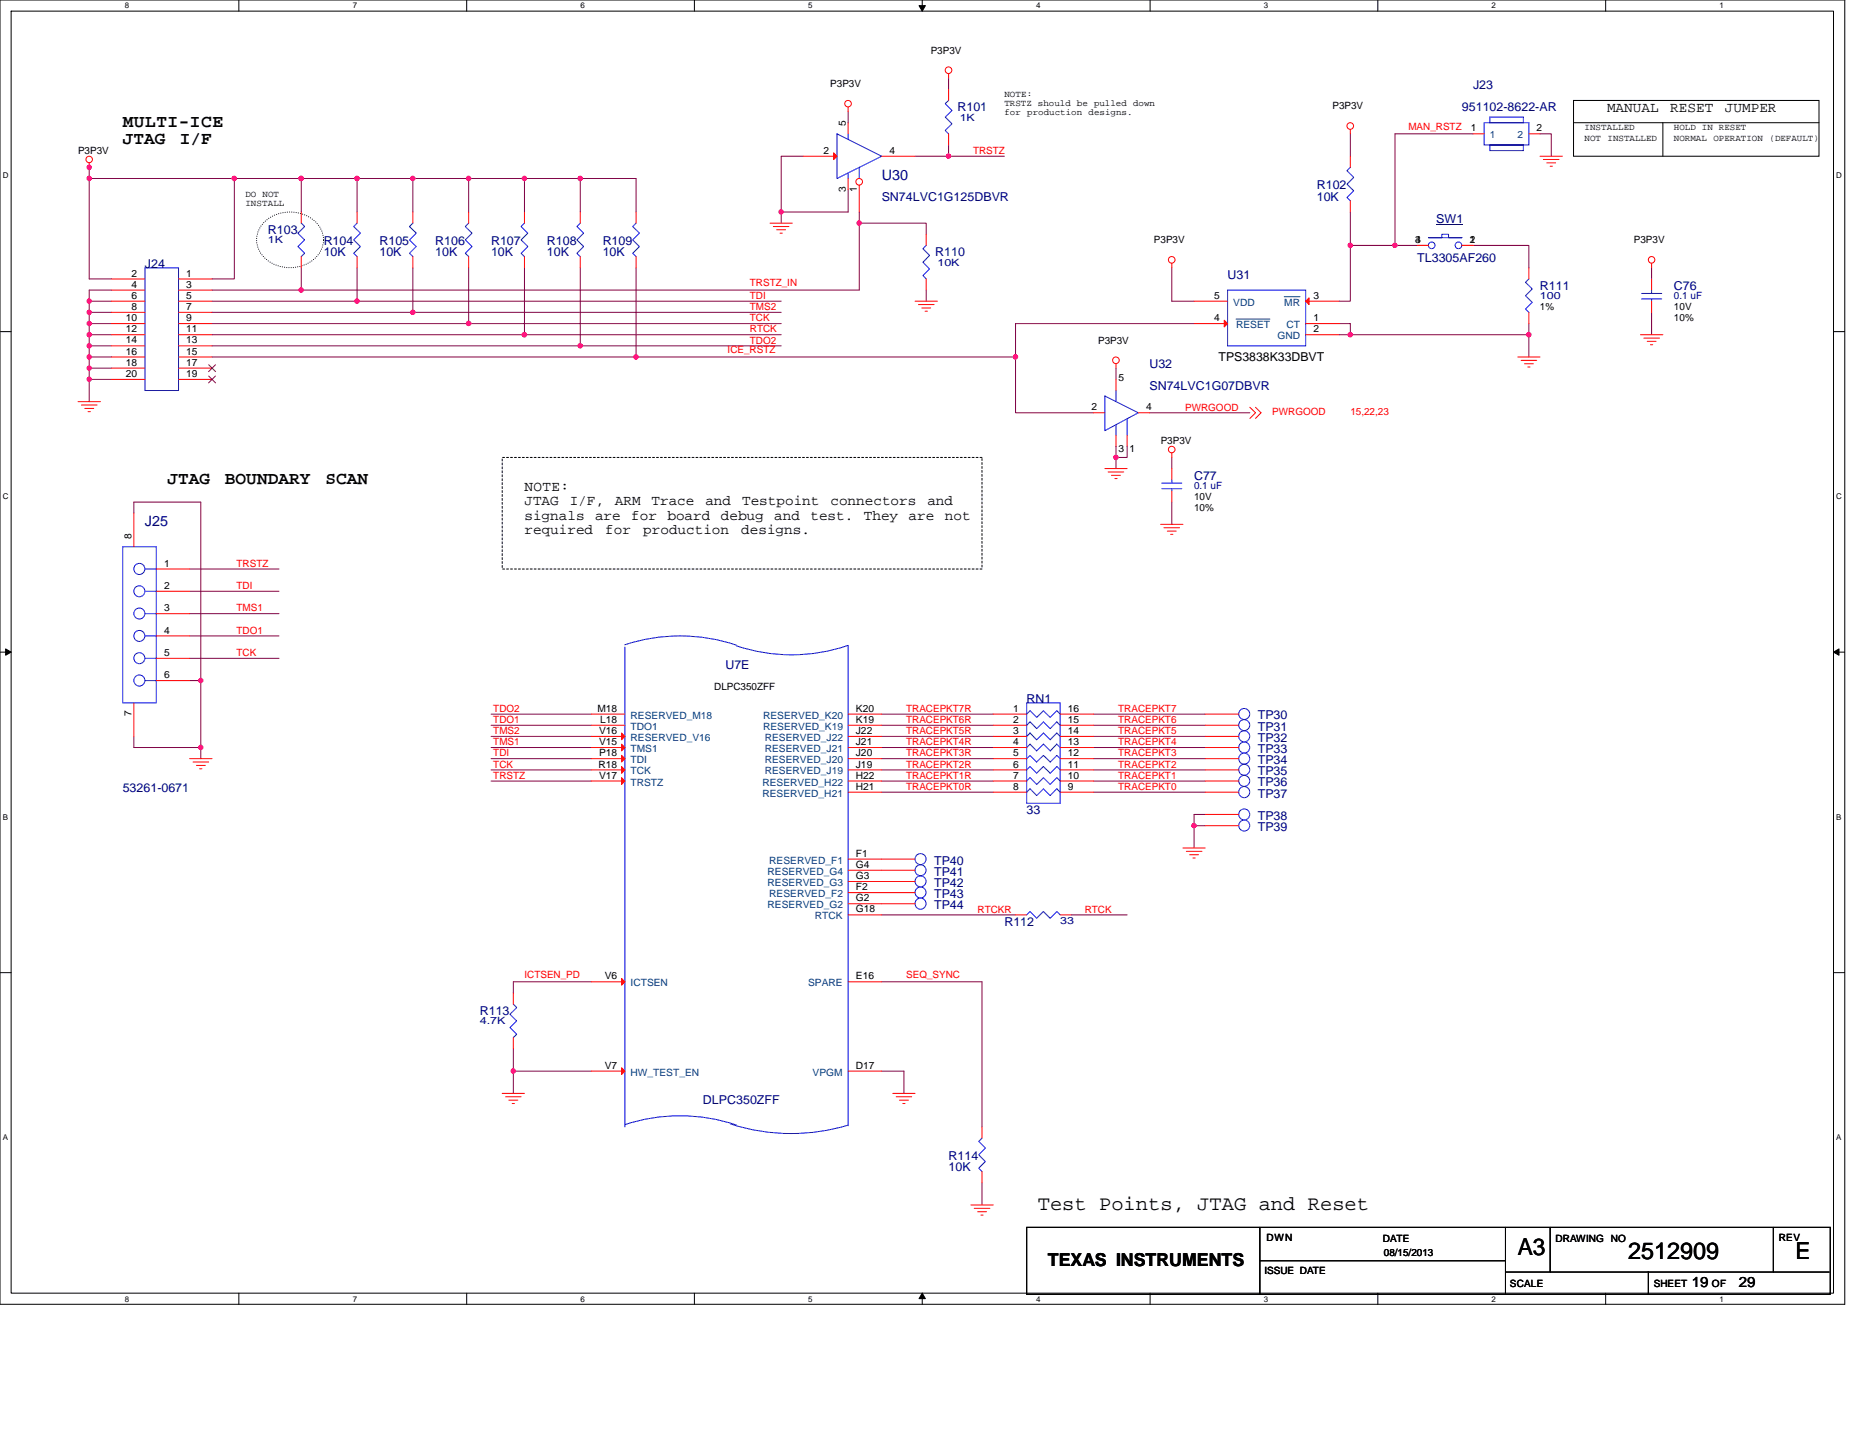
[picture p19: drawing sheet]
<svg xmlns="http://www.w3.org/2000/svg" width="279mm" height="216mm" viewBox="0 0 279 216" stroke-linecap="round" stroke-linejoin="round" font-family="sans-serif">
<defs><g id="words">
<g font-size="3.5">
<text x="228" y="188.6">A3</text>
<text x="244.6" y="189.2">2512909</text>
<text x="269.7" y="189.2">E</text>
</g>
<text font-size="3.1" x="155.9" y="181.8">Test Points, JTAG and Reset</text>
<g font-size="2.7">
<text x="18.4" y="19">MULTI-ICE</text>
<text x="18.4" y="21.7">JTAG</text>
<text x="27" y="21.7">I/F</text>
<text x="25.1" y="72.6">JTAG</text>
<text x="33.8" y="72.6">BOUNDARY</text>
<text x="48.9" y="72.6">SCAN</text>
<text x="157.4" y="190.2">TEXAS INSTRUMENTS</text>
</g>
<g font-size="2.2">
<text x="241.4" y="16.8">MANUAL</text>
<text x="250.9" y="16.8">RESET</text>
<text x="259.1" y="16.8">JUMPER</text>
<text x="78.8" y="73.8">NOTE:</text>
<text x="78.8" y="75.9">JTAG</text>
<text x="85.6" y="75.9">I/F,</text>
<text x="92.4" y="75.9">ARM</text>
<text x="97.9" y="75.9">Trace</text>
<text x="106" y="75.9">and</text>
<text x="111.5" y="75.9">Testpoint</text>
<text x="124.7" y="75.9">connectors</text>
<text x="139.3" y="75.9">and</text>
<text x="78.8" y="78.1">signals</text>
<text x="78.8" y="80.3">required</text>
<text x="89.4" y="78.1">are</text>
<text x="90.9" y="80.3">for</text>
<text x="94.8" y="78.1">for</text>
<text x="96.6" y="80.3">production</text>
<text x="100.3" y="78.1">board</text>
<text x="108.3" y="78.1">debug</text>
<text x="111.4" y="80.3">designs.</text>
<text x="116.3" y="78.1">and</text>
<text x="121.7" y="78.1">test.</text>
<text x="129.8" y="78.1">They</text>
<text x="136.5" y="78.1">are</text>
<text x="142" y="78.1">not</text>
<text x="254.1" y="193.4">19</text>
<text x="261.2" y="193.4">29</text>
</g>
<g font-size="2.2" fill="#000080">
<text x="132.4" y="27.1">U30</text>
<text x="21.8" y="79.1">J25</text>
</g>
<g font-size="1.8" fill="#000080">
<text x="143.8" y="16.7">R101</text>
<text x="219.6" y="16.7">951102-8622-AR</text>
<text x="221.3" y="13.4">J23</text>
<text x="197.8" y="28.5">R102</text>
<text x="40.2" y="35.2">R103</text>
<text x="132.4" y="30.1">SN74LVC1G125DBVR</text>
<text x="197.8" y="30.1">10K</text>
<text x="215.8" y="33.5">SW1</text>
<text x="21.8" y="40.2">J24</text>
<text x="48.6" y="36.9">R104</text>
<text x="48.6" y="38.5">10K</text>
<text x="57" y="36.9">R105</text>
<text x="57" y="38.5">10K</text>
<text x="65.4" y="36.9">R106</text>
<text x="65.4" y="38.5">10K</text>
<text x="73.8" y="36.9">R107</text>
<text x="73.8" y="38.5">10K</text>
<text x="82.1" y="36.9">R108</text>
<text x="82.1" y="38.5">10K</text>
<text x="90.5" y="36.9">R109</text>
<text x="90.5" y="38.5">10K</text>
<text x="140.5" y="38.5">R110</text>
<text x="184.4" y="41.9">U31</text>
<text x="212.9" y="39.4">TL3305AF260</text>
<text x="231.3" y="43.6">R111</text>
<text x="251.5" y="43.6">C76</text>
<text x="172.7" y="55.3">U32</text>
<text x="172.7" y="58.7">SN74LVC1G07DBVR</text>
<text x="179.4" y="72.1">C77</text>
<text x="109" y="100.6">U7E</text>
<text x="154.2" y="105.6">RN1</text>
<text x="188.9" y="109.8">TP31</text>
<text x="188.9" y="111.4">TP32</text>
<text x="188.9" y="113.1">TP33</text>
<text x="188.9" y="108.1">TP30</text>
<text x="18.4" y="119">53261-0671</text>
<text x="188.9" y="116.5">TP35</text>
<text x="188.9" y="118.2">TP36</text>
<text x="188.9" y="119.8">TP37</text>
<text x="188.9" y="114.8">TP34</text>
<text x="154.2" y="122.3">33</text>
<text x="188.9" y="123.2">TP38</text>
<text x="188.9" y="124.9">TP39</text>
<text x="140.3" y="129.9">TP40</text>
<text x="140.3" y="131.6">TP41</text>
<text x="140.3" y="133.2">TP42</text>
<text x="140.3" y="134.9">TP43</text>
<text x="140.3" y="136.6">TP44</text>
<text x="150.9" y="139.1">R112</text>
<text x="72.1" y="152.5">R113</text>
<text x="105.6" y="165.9">DLPC350ZFF</text>
<text x="142.5" y="174.3">R114</text>
<text x="142.5" y="176">10K</text>
</g>
<text font-size="1.8" x="183" y="54.3">TPS3838K33DBVT</text>
<g font-size="1.5">
<text x="139.8" y="8.1">P3P3V</text>
<text x="124.7" y="13.1">P3P3V</text>
<text x="200.2" y="16.4">P3P3V</text>
<text x="11.7" y="23.1">P3P3V</text>
<text x="123.7" y="23.1">2</text>
<text x="127" y="18.9" transform="rotate(-90 127 18.9)">5</text>
<text x="133.6" y="23.1">4</text>
<text x="220.9" y="19.7">1</text>
<text x="230.8" y="19.7">2</text>
<text x="127" y="28.8" transform="rotate(-90 127 28.8)">3</text>
<text x="128.7" y="28.8" transform="rotate(-90 128.7 28.8)">1</text>
<text x="19.8" y="41.6">2</text>
<text x="28" y="41.6">1</text>
<text x="173.3" y="36.6">P3P3V</text>
<text x="212.6" y="36.5">3</text>
<text x="212.6" y="36.5">4</text>
<text x="220.8" y="36.5">1</text>
<text x="220.8" y="36.5">2</text>
<text x="245.4" y="36.6">P3P3V</text>
<text x="19.8" y="43.2">4</text>
<text x="19.8" y="44.9">6</text>
<text x="19.8" y="46.6">8</text>
<text x="28" y="43.2">3</text>
<text x="28" y="44.9">5</text>
<text x="28" y="46.6">7</text>
<text x="182.4" y="44.9">5</text>
<text x="197.3" y="44.9">3</text>
<text x="231.3" y="46.6">1%</text>
<text x="251.5" y="46.6">10V</text>
<text x="18.9" y="48.3">10</text>
<text x="18.9" y="49.9">12</text>
<text x="18.9" y="51.6">14</text>
<text x="18.9" y="53.3">16</text>
<text x="28" y="48.3">9</text>
<text x="28" y="49.9">11</text>
<text x="28" y="51.6">13</text>
<text x="28" y="53.3">15</text>
<text x="165" y="51.6">P3P3V</text>
<text x="182.4" y="48.3">4</text>
<text x="197.3" y="49.9">2</text>
<text x="197.3" y="48.3">1</text>
<text x="251.5" y="48.3">10%</text>
<text x="18.9" y="54.9">18</text>
<text x="18.9" y="56.6">20</text>
<text x="28" y="54.9">17</text>
<text x="28" y="56.6">19</text>
<text x="168" y="57.2">5</text>
<text x="164" y="61.7">2</text>
<text x="172.1" y="61.7">4</text>
<text x="168" y="67.9">3</text>
<text x="169.7" y="67.9">1</text>
<text x="174.3" y="66.7">P3P3V</text>
<text x="179.4" y="75.1">10V</text>
<text x="179.4" y="76.8">10%</text>
<text x="19.7" y="81" transform="rotate(-90 19.7 81)">8</text>
<text x="24.6" y="85.1">1</text>
<text x="24.6" y="88.5">2</text>
<text x="24.6" y="91.8">3</text>
<text x="24.6" y="95.2">4</text>
<text x="24.6" y="98.6">5</text>
<text x="24.6" y="101.9">6</text>
<text x="19.7" y="107.6" transform="rotate(-90 19.7 107.6)">7</text>
<text x="89.7" y="106.9">M18</text>
<text x="107.3" y="103.6">DLPC350ZFF</text>
<text x="128.6" y="106.9">K20</text>
<text x="152.2" y="106.9">1</text>
<text x="160.4" y="106.9">16</text>
<text x="90" y="110.3">V16</text>
<text x="90" y="112">V15</text>
<text x="90" y="113.6">P18</text>
<text x="90.2" y="108.6">L18</text>
<text x="128.6" y="110.3">J22</text>
<text x="128.6" y="112">J21</text>
<text x="128.6" y="113.6">J20</text>
<text x="128.6" y="108.6">K19</text>
<text x="152.2" y="108.6">2</text>
<text x="152.2" y="110.3">3</text>
<text x="152.2" y="112">4</text>
<text x="152.2" y="113.6">5</text>
<text x="160.4" y="113.6">12</text>
<text x="160.4" y="112">13</text>
<text x="160.4" y="110.3">14</text>
<text x="160.4" y="108.6">15</text>
<text x="89.9" y="115.3">R18</text>
<text x="90" y="117">V17</text>
<text x="128.6" y="117">H22</text>
<text x="128.6" y="118.7">H21</text>
<text x="128.6" y="115.3">J19</text>
<text x="152.2" y="115.3">6</text>
<text x="152.2" y="117">7</text>
<text x="152.2" y="118.7">8</text>
<text x="160.4" y="118.7">9</text>
<text x="160.4" y="117">10</text>
<text x="160.4" y="115.3">11</text>
<text x="128.6" y="130.4">G4</text>
<text x="128.6" y="128.7">F1</text>
<text x="128.6" y="132.1">G3</text>
<text x="128.6" y="135.4">G2</text>
<text x="128.6" y="137.1">G18</text>
<text x="128.6" y="133.8">F2</text>
<text x="90.8" y="147.2">V6</text>
<text x="128.6" y="147.2">E16</text>
<text x="90.8" y="160.6">V7</text>
<text x="128.6" y="160.6">D17</text>
<text x="189.9" y="191.5">ISSUE DATE</text>
<text x="190.3" y="186.4">DWN</text>
<text x="207.7" y="186.6">DATE</text>
<text x="207.9" y="188.8">08/15/2013</text>
<text x="233.7" y="186.6">DRAWING</text>
<text x="242" y="186.6">NO</text>
<text x="267.2" y="186.4">REV</text>
<text x="226.8" y="193.3">SCALE</text>
<text x="248.4" y="193.3">SHEET</text>
<text x="257.2" y="193.3">OF</text>
</g>
<g font-size="1.5" fill="#000080">
<text x="144.2" y="18.1">1K</text>
<text x="40.2" y="36.6">1K</text>
<text x="140.8" y="39.9">10K</text>
<text x="231.3" y="44.9">100</text>
<text x="251.5" y="44.9">0.1 uF</text>
<text x="179.4" y="73.4">0.1 uF</text>
<text x="159.3" y="138.8">33</text>
<text x="72.1" y="153.9">4.7K</text>
</g>
<g font-size="1.5" fill="#f00">
<text x="146.2" y="23.1">TRSTZ</text>
<text x="211.6" y="19.6">MAN_RSTZ</text>
<text x="112.6" y="44.9">TDI</text>
<text x="112.6" y="46.6">TMS2</text>
<text x="112.6" y="43">TRSTZ_IN</text>
<text x="109.3" y="53.1">ICE_RSTZ</text>
<text x="112.6" y="48.3">TCK</text>
<text x="112.6" y="50">RTCK</text>
<text x="112.6" y="51.6">TDO2</text>
<text x="178" y="61.7">PWRGOOD</text>
<text x="191.1" y="62.4">PWRGOOD</text>
<text x="202.8" y="62.4">15,22,23</text>
<text x="35.5" y="85.2">TRSTZ</text>
<text x="35.5" y="88.5">TDI</text>
<text x="35.5" y="91.9">TMS1</text>
<text x="35.5" y="95.2">TDO1</text>
<text x="35.5" y="98.6">TCK</text>
<text x="74.1" y="107">TDO2</text>
<text x="136.1" y="107">TRACEPKT7R</text>
<text x="168" y="107">TRACEPKT7</text>
<text x="74.1" y="108.6">TDO1</text>
<text x="74.1" y="110.3">TMS2</text>
<text x="74.1" y="112">TMS1</text>
<text x="74.1" y="113.6">TDI</text>
<text x="136.1" y="113.6">TRACEPKT3R</text>
<text x="136.1" y="112">TRACEPKT4R</text>
<text x="136.1" y="110.3">TRACEPKT5R</text>
<text x="136.1" y="108.6">TRACEPKT6R</text>
<text x="168" y="113.6">TRACEPKT3</text>
<text x="168" y="108.6">TRACEPKT6</text>
<text x="168" y="110.3">TRACEPKT5</text>
<text x="168" y="112">TRACEPKT4</text>
<text x="74.1" y="115.3">TCK</text>
<text x="74.1" y="117">TRSTZ</text>
<text x="136.1" y="118.7">TRACEPKT0R</text>
<text x="136.1" y="117">TRACEPKT1R</text>
<text x="136.1" y="115.3">TRACEPKT2R</text>
<text x="168" y="117">TRACEPKT1</text>
<text x="168" y="115.3">TRACEPKT2</text>
<text x="168" y="118.7">TRACEPKT0</text>
<text x="146.9" y="137.1">RTCKR</text>
<text x="162.9" y="137.1">RTCK</text>
<text x="78.8" y="147">ICTSEN_PD</text>
<text x="136.1" y="147">SEQ_SYNC</text>
</g>
<g font-size="1.5" fill="#004080">
<text x="223.8" y="20.8">1</text>
<text x="228" y="20.8">2</text>
<text x="185.3" y="45.9">VDD</text>
<text x="192.9" y="45.9">MR</text>
<text x="185.7" y="49.3">RESET</text>
<text x="191.9" y="51">GND</text>
<text x="193.3" y="49.3">CT</text>
<text x="94.7" y="108">RESERVED_M18</text>
<text x="114.6" y="108">RESERVED_K20</text>
<text x="94.7" y="109.6">TDO1</text>
<text x="94.7" y="111.3">RESERVED_V16</text>
<text x="94.7" y="113">TMS1</text>
<text x="114.6" y="109.6">RESERVED_K19</text>
<text x="114.9" y="111.3">RESERVED_J22</text>
<text x="114.9" y="113">RESERVED_J21</text>
<text x="94.7" y="114.7">TDI</text>
<text x="94.7" y="116.4">TCK</text>
<text x="94.7" y="118">TRSTZ</text>
<text x="114.5" y="118">RESERVED_H22</text>
<text x="114.5" y="119.7">RESERVED_H21</text>
<text x="114.9" y="114.7">RESERVED_J20</text>
<text x="114.9" y="116.4">RESERVED_J19</text>
<text x="115.3" y="131.4">RESERVED_G4</text>
<text x="115.5" y="129.8">RESERVED_F1</text>
<text x="115.3" y="133.1">RESERVED_G3</text>
<text x="115.3" y="136.5">RESERVED_G2</text>
<text x="115.5" y="134.8">RESERVED_F2</text>
<text x="122.4" y="138.1">RTCK</text>
<text x="94.7" y="148.2">ICTSEN</text>
<text x="121.4" y="148.2">SPARE</text>
<text x="94.7" y="161.6">HW_TEST_EN</text>
<text x="122.1" y="161.6">VPGM</text>
</g>
<g font-size="1.4">
<text x="150.9" y="14.5">NOTE:</text>
<text x="150.9" y="15.9">TRSTZ should be pulled down</text>
<text x="150.9" y="17.3">for production</text>
<text x="163.5" y="17.3">designs.</text>
<text x="238" y="19.5">INSTALLED</text>
<text x="238" y="21.2">NOT</text>
<text x="241.5" y="21.2">INSTALLED</text>
<text x="251.5" y="21.2">NORMAL</text>
<text x="251.5" y="19.5">HOLD IN RESET</text>
<text x="257.4" y="21.2">OPERATION</text>
<text x="265.8" y="21.2">(DEFAULT)</text>
<text x="36.9" y="29.6">DO NOT</text>
<text x="36.9" y="31">INSTALL</text>
</g>
<g font-size="1.2">
<text x="18.8" y="1.3">8</text>
<text x="53" y="1.3">7</text>
<text x="87.2" y="1.3">6</text>
<text x="121.4" y="1.3">5</text>
<text x="155.6" y="1.3">4</text>
<text x="189.9" y="1.3">3</text>
<text x="224.1" y="1.3">2</text>
<text x="258.3" y="1.3">1</text>
<text x=".4" y="26.8">D</text>
<text x="275.8" y="26.8">D</text>
<text x=".4" y="75">C</text>
<text x="275.8" y="75">C</text>
<text x=".4" y="123.1">B</text>
<text x="275.8" y="123.1">B</text>
<text x=".4" y="171.3">A</text>
<text x="275.8" y="171.3">A</text>
<text x="18.8" y="195.6">8</text>
<text x="53" y="195.6">7</text>
<text x="87.2" y="195.6">6</text>
<text x="121.4" y="195.6">5</text>
<text x="155.6" y="195.6">4</text>
<text x="189.9" y="195.6">3</text>
<text x="224.1" y="195.6">2</text>
<text x="258.3" y="195.6">1</text>
</g>
</g></defs>
<path d="M0 0h277.1v196h-277.1zM1.7 1.7h273.7v192.6h-273.7z" fill="none" stroke="#000" stroke-width=".15"/>
<g fill="#fff">
<path d="M18.8 .2h.6v1.3h-.6z"/>
<path d="M18.8 194.5h.6v1.3h-.6z"/>
</g>
<path d="M35.9 0v1.7M35.9 194.3v1.7" fill="none" stroke="#000" stroke-width=".15"/>
<g fill="#fff">
<path d="M53 .2h.6v1.3h-.6z"/>
<path d="M53 194.5h.6v1.3h-.6z"/>
</g>
<path d="M70.1 0v1.7M70.1 194.3v1.7" fill="none" stroke="#000" stroke-width=".15"/>
<g fill="#fff">
<path d="M87.2 .2h.7v1.3h-.7z"/>
<path d="M87.2 194.5h.7v1.3h-.7z"/>
</g>
<path d="M104.3 0v1.7M104.3 194.3v1.7" fill="none" stroke="#000" stroke-width=".15"/>
<g fill="#fff">
<path d="M121.4 .2h.7v1.3h-.7z"/>
<path d="M121.4 194.5h.7v1.3h-.7z"/>
</g>
<path d="M138.5 0v1.7M138.5 194.3v1.7" fill="none" stroke="#000" stroke-width=".15"/>
<path d="M138 .8h1l-.5 .9zM138.5 194.3l.5 .8h-1z" fill="#000" stroke="#000" stroke-width=".15"/>
<g fill="#fff">
<path d="M155.6 .2h.7v1.3h-.7z"/>
<path d="M155.6 194.5h.7v1.3h-.7z"/>
</g>
<path d="M172.8 0v1.7M172.8 194.3v1.7" fill="none" stroke="#000" stroke-width=".15"/>
<g fill="#fff">
<path d="M189.9 .2h.6v1.3h-.6z"/>
<path d="M189.9 194.5h.6v1.3h-.6z"/>
</g>
<path d="M207 0v1.7M207 194.3v1.7" fill="none" stroke="#000" stroke-width=".15"/>
<g fill="#fff">
<path d="M224.1 .2h.6v1.3h-.6z"/>
<path d="M224.1 194.5h.6v1.3h-.6z"/>
</g>
<path d="M241.2 0v1.7M241.2 194.3v1.7" fill="none" stroke="#000" stroke-width=".15"/>
<g fill="#fff">
<path d="M258.3 .2h.7v1.3h-.7z"/>
<path d="M258.3 194.5h.7v1.3h-.7z"/>
<path d="M.4 25.7h.9v1.4h-.9z"/>
<path d="M275.8 25.7h.9v1.4h-.9z"/>
<path d="M.4 73.9h.9v1.3h-.9z"/>
<path d="M275.8 73.9h.9v1.3h-.9z"/>
</g>
<path d="M0 49.8h1.7M275.4 49.8h1.7" fill="none" stroke="#000" stroke-width=".15"/>
<g fill="#fff">
<path d="M.4 122h.8v1.4h-.8z"/>
<path d="M275.8 122h.8v1.4h-.8z"/>
</g>
<path d="M0 98h1.7M275.4 98h1.7" fill="none" stroke="#000" stroke-width=".15"/>
<path d="M.8 97.5l.9 .5-.9 .4zM275.4 98l.8-.5v.9z" fill="#000" stroke="#000" stroke-width=".15"/>
<g fill="#fff">
<path d="M.4 170.2h.8v1.3h-.8z"/>
<path d="M275.8 170.2h.8v1.3h-.8z"/>
</g>
<g fill="none" stroke="#000" stroke-width=".15">
<path d="M236.4 15.1h36.8v8.4h-36.8zM236.4 18.4h36.8M249.8 18.4v5.1M0 146.1h1.7M275.4 146.1h1.7M154.2 184.4h120.7v10.1h-120.7zM189.3 184.4v10.1M189.3 189.4h36.8M226.1 184.4v10.1M226.1 191.1h6.8M232.9 184.4v6.7h41.9M247.6 191.1v3.4"/>
<path d="M266.4 184.4v6.7"/>
</g>
<path d="M39.7 33.3a5.7 5.7 0 0 1 8.2 .6 3.8 3.8 0 0 1-1.8 5.7 5.4 5.4 0 0 1-7.2-2.1 3.6 3.6 0 0 1 .8-4.2z" fill="none" stroke="#000" stroke-width=".15" stroke-dasharray="0 .3"/>
<path d="M75.4 68.7h72.1v16.8h-72.1z" fill="none" stroke="#000" stroke-width=".15" stroke-dasharray=".3 .3"/>
<g fill="none" stroke="#800040" stroke-width=".15">
<path d="M127.4 16.8v1.6M142.5 11.7v1.7M13.4 26.8v15.1h3.4M13.4 26.8h21.8v15.1h-3.3M13.4 25.1v1.7M35.2 26.8h10.1M45.3 26.8h8.3M45.3 26.8v5.1M53.6 26.8h8.4M53.6 26.8v5.1M62 26.8h8.4M62 26.8v5.1"/>
<path d="M70.4 26.8h8.4M70.4 26.8v5.1M78.8 26.8h8.4M78.8 26.8v5.1M87.2 26.8h8.3v5.1M87.2 26.8v5.1M117.3 31.9v1.6M120.7 23.5h-3.4v8.4M127.4 28.5v3.4h-10.1M129.1 33.5v10.1h-83.8M129.1 33.5h10v1.7M129.1 31.9v1.6"/>
<path d="M137.5 23.5h5M142.5 21.8v1.7M142.5 23.5h8.4M202.8 31.9v5M202.8 20.1v3.4M202.8 36.9v8.4h-1.6M202.8 36.9h6.7M221.3 36.9h8.4v3.3M221.3 20.1h-11.7l-.1 16.8h3.4M231.3 20.1h1.7v3.4M13.4 45.3v1.6M13.4 46.9v1.7"/>
<path d="M13.4 48.6v1.7M13.4 50.3v1.7M13.4 53.6v1.7M13.4 57v3.3M13.4 55.3v1.7M13.4 52v1.6M13.4 45.3h3.4M13.4 46.9h3.4M13.4 48.6h3.4M13.4 50.3h3.4M13.4 52h3.4M13.4 53.6h3.4"/>
<path d="M13.4 55.3h3.4M13.4 57h3.4M16.8 43.6h-3.4v1.7M31.9 52h55.3M31.9 53.6h63.6M31.9 46.9h30.1M31.9 45.3h21.7M31.9 48.6h38.5M31.9 43.6h13.4M31.9 50.3h46.9M45.3 40.2v3.4M53.6 40.2v5.1"/>
<path d="M53.6 45.3h63.7M62 40.2v6.7M62 46.9h55.3M70.4 40.2v8.4M70.4 48.6h46.9M78.8 40.2v10.1M78.8 50.3h38.5M87.2 40.2v11.8M87.2 52h30.1M95.5 40.2v13.4M95.5 53.6h57M139.1 43.6v1.7"/>
<path d="M152.5 53.6v8.4h11.8M167.6 55.3v1.7M176 40.2v5.1h3.4M179.4 48.6h-26.9v5M201.2 48.6h1.6v1.7M201.2 50.3h1.6M202.8 50.3h26.9M229.7 48.6v1.7M229.7 50.3v3.3M248.1 40.2v1.7M248.1 46.9v3.4M20.1 77.1v-1.7h10.1v26.9"/>
<path d="M167.6 67.1v1.6M169.3 67.1v1.6h-1.7v1.7M172.7 62h15M176 68.7v1.7M176 75.4v3.4M28.5 85.5h13.4M28.5 88.8h13.4M28.5 92.2h13.4M28.5 95.5h13.4M28.5 98.9h13.4M20.1 110.6v1.7h10.1M28.5 102.3h1.7"/>
<path d="M30.2 112.3v1.7M30.2 102.3v10M73.8 107.3h15M73.8 109h15M73.8 110.6h15M73.8 112.3h15M73.8 114h15M73.8 115.7h15M73.8 117.3h15M132.4 119h16.8M132.4 117.3h16.8M132.4 115.7h16.8"/>
<path d="M132.4 114h16.8M132.4 112.3h16.8M132.4 110.6h16.8M132.4 109h16.8M132.4 107.3h16.8M164.3 117.3h16.7M164.3 115.7h16.7M164.3 114h16.7M164.3 109h16.7M164.3 107.3h16.7M164.3 119h16.7M164.3 110.6h16.7"/>
<path d="M164.3 112.3h16.7M132.4 137.5h20.1M160.9 137.5h8.4M179.4 124.1v3.3M181 122.4h-1.6v1.7h1.6M77.1 157.6v3.3M88.8 147.5h-11.7v1.7M132.4 147.5h15.1v21.8M77.1 160.9v3.4M77.1 160.9h11.7M132.4 160.9h3.4v3.4M147.5 177.7v3.3"/>
</g>
<g fill="#f0f" stroke="#f0f" stroke-width=".15">
<circle cx="77.1" cy="160.9" r=".33"/>
<circle cx="13.4" cy="45.2" r=".32"/>
<circle cx="13.4" cy="46.9" r=".32"/>
<circle cx="13.4" cy="48.6" r=".32"/>
<circle cx="13.4" cy="50.3" r=".32"/>
<circle cx="13.4" cy="53.6" r=".32"/>
<circle cx="13.4" cy="55.3" r=".32"/>
<circle cx="13.4" cy="57" r=".32"/>
<circle cx="53.6" cy="45.2" r=".33"/>
<circle cx="62" cy="46.9" r=".33"/>
<circle cx="70.4" cy="48.6" r=".33"/>
<circle cx="78.8" cy="50.3" r=".33"/>
<circle cx="87.1" cy="52" r=".33"/>
<circle cx="13.4" cy="52" r=".32"/>
<circle cx="45.2" cy="26.8" r=".33"/>
<circle cx="35.2" cy="26.8" r=".33"/>
<circle cx="87.1" cy="26.8" r=".33"/>
<circle cx="70.4" cy="26.8" r=".33"/>
<circle cx="62" cy="26.8" r=".33"/>
<circle cx="53.6" cy="26.8" r=".33"/>
<circle cx="45.2" cy="43.6" r=".33"/>
<circle cx="152.5" cy="53.6" r=".33"/>
<circle cx="95.5" cy="53.6" r=".33"/>
<circle cx="78.8" cy="26.8" r=".33"/>
<circle cx="117.3" cy="31.8" r=".33"/>
<circle cx="142.5" cy="23.5" r=".33"/>
<circle cx="129.1" cy="33.5" r=".33"/>
<circle cx="209.5" cy="36.9" r=".33"/>
<circle cx="202.8" cy="36.9" r=".33"/>
<circle cx="229.6" cy="50.3" r=".33"/>
<circle cx="202.8" cy="50.3" r=".33"/>
<circle cx="167.6" cy="68.7" r=".33"/>
<circle cx="13.4" cy="26.8" r=".32"/>
<circle cx="13.4" cy="25.1" r=".32"/>
<circle cx="179.4" cy="124" r=".33"/>
<circle cx="30.2" cy="112.3" r=".32"/>
<circle cx="30.2" cy="102.2" r=".32"/>
</g>
<g fill="none" stroke="#f00" stroke-width=".15">
<path d="M127.4 16.1v.7M127.4 18.4v1.7M142.5 11.1v.6M142.5 13.4v1.7M202.8 19.5v.6M13.4 24.5v.6M45.3 38.5v1.7M45.3 31.9v1.6M53.6 31.9v1.6M53.6 38.5v1.7M62 31.9v1.6M62 38.5v1.7"/>
<path d="M70.4 31.9v1.6M70.4 38.5v1.7M78.8 31.9v1.6M78.8 38.5v1.7M87.2 31.9v1.6M87.2 38.5v1.7M95.5 31.9v1.6M95.5 38.5v1.7M115.7 33.5h3.3M116.2 34h2.3M116.7 34.5h1.3M117.2 35h.3"/>
<path d="M120.7 23.5h5M132.4 23.5h5.1M139.1 35.2v1.7M142.5 20.1v1.7M176 39.6v.6M202.8 23.5v1.6M202.8 30.2v1.7M212.9 36.9h1.7M219.6 36.9h1.7M221.3 20.1h1.6M229.7 20.1h1.6M231.3 23.5h3.4"/>
<path d="M231.8 24h2.4M232.3 24.5h1.4M232.9 25h.3M248.1 39.6v.6M16.8 41.9h5M16.8 43.6h5M16.8 45.3h5M16.8 46.9h5M16.8 48.6h5M16.8 50.3h5M16.8 52h5M16.8 53.6h5"/>
<path d="M16.8 55.3h5M16.8 57h5M26.8 41.9h5.1M26.8 43.6h5.1M26.8 45.3h5.1M26.8 46.9h5.1M26.8 48.6h5.1M26.8 50.3h5.1M26.8 52h5.1M26.8 53.6h5.1M26.8 55.3h5.1M26.8 57h5.1"/>
<path d="M137.5 45.3h3.3M138 45.8h2.3M138.5 46.3h1.3M139 46.8h.3M139.1 41.9v1.7M167.6 54.7v.6M167.6 57v1.7M179.4 45.3h5M179.4 48.6h5M196.1 48.6h5.1M196.1 45.3h5.1M196.1 50.3h5.1"/>
<path d="M228 53.6h3.3M228.5 54.1h2.3M229 54.7h1.3M229.5 55.1h.3M229.7 46.9v1.7M229.7 40.2v1.7M246.4 50.3h3.4M246.9 50.8h2.4M247.4 51.3h1.4M247.9 51.8h.4M248.1 45.3v1.6M248.1 41.9v1.7"/>
<path d="M11.7 60.3h3.4M12.2 60.9h2.4M12.7 61.4h1.4M13.2 61.8h.4M164.3 62h1.7M166 70.4h3.3M166.5 70.9h2.3M167 71.4h1.3M167.5 71.9h.3M167.6 65.4v1.7M169.3 65.4v1.7M171 62h1.7"/>
<path d="M174.3 78.8h3.4M174.8 79.3h2.4M175.3 79.8h1.4M176 73.8v1.6M176 70.4v1.7M176 68.1v.6M187.7 61.2l.9 .8-.9 .9M188.6 61.2l.8 .8-.8 .9M175.9 80.3h.3M28.5 114h3.4M29 114.5h2.3M29.5 115h1.3"/>
<path d="M30 115.5h.3M88.8 109h5.1M88.8 107.3h5.1M88.8 110.6h5.1M88.8 112.3h5.1M88.8 114h5.1M88.8 115.7h5.1M88.8 117.3h5.1M127.4 109h5M127.4 110.6h5M127.4 112.3h5M127.4 114h5"/>
<path d="M127.4 115.7h5M127.4 117.3h5M127.4 119h5M127.4 107.3h5M149.2 107.3h5M149.2 109h5M149.2 110.6h5M149.2 112.3h5M149.2 114h5M149.2 115.7h5M149.2 117.3h5M149.2 119h5"/>
<path d="M159.3 119h5M159.3 117.3h5M159.3 115.7h5M159.3 114h5M159.3 112.3h5M159.3 110.6h5M159.3 109h5M159.3 107.3h5M181 115.7h5.1M181 117.3h5.1M181 119h5.1M181 109h5.1"/>
<path d="M181 110.6h5.1M181 112.3h5.1M181 107.3h5.1M181 114h5.1M127.4 132.4h10.1M127.4 134.1h10.1M127.4 129.1h10.1M127.4 130.7h10.1M127.4 135.8h10.1M127.4 137.5h5M177.7 127.4h3.3M178.2 127.9h2.4"/>
<path d="M178.7 128.4h1.3M179.2 128.9h.3M181 122.4h5.1M181 124.1h5.1M77.1 155.9v1.7M77.1 149.2v1.7M88.8 147.5h5.1M127.4 147.5h5M75.4 164.3h3.4M75.9 164.8h2.4M76.4 165.3h1.4M76.9 165.8h.4"/>
<path d="M88.8 160.9h5.1M127.4 160.9h5M134.1 164.3h3.4M134.6 164.8h2.3M135.1 165.3h1.4M135.6 165.8h.4M147.5 169.3v1.7M147.5 176v1.7M145.8 181h3.4M146.3 181.5h2.4M146.9 182.1h1.3M147.3 182.6h.4"/>
<circle cx="127.4" cy="15.6" r=".49"/>
<circle cx="142.5" cy="10.5" r=".5"/>
<circle cx="202.8" cy="18.9" r=".5"/>
<circle cx="13.4" cy="24" r=".49"/>
<circle cx="176" cy="39" r=".5"/>
<circle cx="248.1" cy="39" r=".49"/>
<circle cx="167.6" cy="54.1" r=".5"/>
<circle cx="176" cy="67.5" r=".49"/>
</g>
<g fill="none" stroke="#00f" stroke-width=".15">
<path d="M142.5 15.1l-.5 .5 1 1-1 1 1 1-1 1 .5 .5M222.9 18.4h6.8v3.4h-6.8zM223.8 17.6h5v.8h-5zM45.3 33.5l.5 .5-1.1 1 1.1 1-1.1 1 1.1 1.1-.5 .4M53.6 33.5l-.5 .5 1 1-1 1 1 1-1 1.1 .5 .4M62 33.5l-.5 .5 1 1-1 1 1 1-1 1.1 .5 .4M70.4 33.5l-.5 .5 1 1-1 1 1 1-1 1.1 .5 .4M78.8 33.5l-.5 .5 1 1-1 1 1 1-1 1.1 .5 .4M87.2 33.5l-.5 .5 1 1-1 1 1 1-1 1.1 .5 .4M95.5 33.5l-.5 .5 1.1 1-1.1 1 1.1 1-1.1 1.1 .5 .4M125.7 20.1l6.7 3.4-6.7 3.3zM127.4 20.1v.9"/>
<path d="M127.4 26v.8M129.1 25.1v1.7M139.1 36.9l-.5 .5 1 1-1 1 1 1-1 1 .5 .5M202.8 25.1l-.5 .6 1 .9-1 1.1 1 1-1 1 .5 .5M214.6 35.7h2v-.5h1v.5h2zM223.8 21.8h5v.8h-5zM21.8 40.2h5v18.5h-5zM166 59.5l5 2.5-5 2.7zM167.6 58.7v1.6M184.4 43.6h11.7v8.4h-11.7zM229.7 41.9l-.5 .5 1 1-1 1 1 1-1 1 .5 .5M246.6 44.1h3"/>
<path d="M246.6 44.9h3M248.1 44.9v.4M248.1 43.6v.5M167.6 63.9v1.5M169.3 63v2.4M174.5 72.6h3M174.5 73.4h3M176 73.4v.4M176 72.1v.5M93.9 96.9a26.5 26.5 0 0 1 16.7 0M93.9 97.2v72.1M127.4 97v72.1"/>
<path d="M127.4 97a26.1 26.1 0 0 1-16.8 0M154.2 105.6h5.1v15.1h-5.1zM159.3 119l-.6-.5-.9 1-1.1-1-1 1-1-1-.5 .5M159.3 117.3l-.6-.5-.9 1.1-1.1-1.1-1 1.1-1-1.1-.5 .5M159.3 115.7l-.6-.5-.9 1-1.1-1-1 1-1-1-.5 .5M159.3 114l-.6-.5-.9 1-1.1-1-1 1-1-1-.5 .5M159.3 112.3l-.6-.5-.9 1-1.1-1-1 1-1-1-.5 .5M159.3 110.6l-.6-.5-.9 1-1.1-1-1 1-1-1-.5 .5M159.3 109l-.6-.5-.9 1-1.1-1-1 1-1-1-.5 .5M159.3 107.3l-.6-.5-.9 1-1.1-1-1 1-1-1-.5 .5M77.1 150.9l.5 .5-1 1 1 1-1 1 1 1-.5 .5M93.9 169a26.5 26.5 0 0 1 16.7 0"/>
<path d="M109.7 168.9a29.5 29.5 0 0 0 17.7 .2M147.5 171l-.5 .5 1 1-1 1 1 1-1 1 .5 .5"/>
<circle cx="215.1" cy="36.9" r=".5"/>
<circle cx="219.1" cy="36.9" r=".5"/>
<circle cx="186.9" cy="119" r=".83"/>
<circle cx="186.9" cy="110.6" r=".83"/>
<circle cx="186.9" cy="115.7" r=".83"/>
<circle cx="186.9" cy="108.9" r=".83"/>
<circle cx="186.9" cy="114" r=".83"/>
<circle cx="186.9" cy="117.3" r=".83"/>
<circle cx="186.9" cy="112.3" r=".83"/>
<circle cx="186.9" cy="107.3" r=".83"/>
<circle cx="138.3" cy="135.8" r=".83"/>
<circle cx="138.3" cy="132.4" r=".83"/>
<circle cx="138.3" cy="129.1" r=".83"/>
<circle cx="138.3" cy="130.7" r=".83"/>
<circle cx="138.3" cy="134.1" r=".83"/>
<circle cx="186.9" cy="124" r=".83"/>
<circle cx="186.9" cy="122.4" r=".83"/>
</g>
<g fill="#f00" stroke="#f00" stroke-width=".15">
<path d="M93.4 110.1l.5 .5-.5 .5z"/>
<path d="M93.4 111.8l.5 .5-.5 .5z"/>
<path d="M93.4 113.5l.5 .5-.5 .5z"/>
<path d="M93.4 115.2l.5 .5-.5 .5z"/>
<path d="M93.4 116.8l.5 .5-.5 .6z"/>
<path d="M93.4 147l.5 .5-.5 .5z"/>
<path d="M93.4 160.4l.5 .5-.5 .5z"/>
<path d="M196.1 45.3l.5-.6v1.1z"/>
<path d="M183.9 48.1l.5 .5-.5 .5z"/>
<path d="M125.2 23l.5 .5-.5 .5z"/>
</g>
<path d="M215.8 33.8h4" fill="none" stroke="#000080" stroke-width=".15"/>
<path d="M185.7 47.9h5.1M192.9 44.6h2.4" fill="none" stroke="#004080" stroke-width=".15"/>
<path d="M31.3 54.8l1.1 1M31.3 56.5l1.1 1M32.4 54.8l-1.1 1M32.4 56.5l-1.1 1" fill="none" stroke="#804000" stroke-width=".15"/>
<circle cx="129.1" cy="27.3" r=".5" fill="#fff" stroke="#f00" stroke-width=".15"/>
<path d="M127.4 26.8v1.7M129.1 27.8v4.1M20.1 77.1v5M23.5 85.5h5M23.5 88.8h5M23.5 92.2h5M23.5 95.5h5M23.5 98.9h5M20.1 105.6v5M23.5 102.3h5M152.5 137.5h1.7M159.3 137.5h1.6" fill="none" stroke="#f00" stroke-width=".15"/>
<g fill="none" stroke="#00f" stroke-width=".15">
<path d="M18.4 82.1h5.1v23.5h-5.1zM21.8 95.5h1.7M21.8 98.9h1.7M21.8 92.2h1.7M21.8 88.8h1.7M21.8 85.5h1.7M21.8 102.3h1.7M154.2 137.5l.5-.6 1 1.1 1-1.1 1.1 1.1 1-1.1 .5 .6"/>
<circle cx="20.9" cy="85.5" r=".83"/>
<circle cx="20.9" cy="88.8" r=".83"/>
<circle cx="20.9" cy="92.2" r=".83"/>
<circle cx="20.9" cy="95.5" r=".83"/>
<circle cx="20.9" cy="98.9" r=".83"/>
<circle cx="20.9" cy="102.2" r=".83"/>
</g>
<g fill="#f0f" stroke="#f0f" stroke-width=".15">
<circle cx="77.1" cy="160.9" r=".33"/>
<circle cx="13.4" cy="45.2" r=".32"/>
<circle cx="13.4" cy="46.9" r=".32"/>
<circle cx="13.4" cy="48.6" r=".32"/>
<circle cx="13.4" cy="50.3" r=".32"/>
<circle cx="13.4" cy="53.6" r=".32"/>
<circle cx="13.4" cy="55.3" r=".32"/>
<circle cx="13.4" cy="57" r=".32"/>
<circle cx="53.6" cy="45.2" r=".33"/>
<circle cx="62" cy="46.9" r=".33"/>
<circle cx="70.4" cy="48.6" r=".33"/>
<circle cx="78.8" cy="50.3" r=".33"/>
<circle cx="87.1" cy="52" r=".33"/>
<circle cx="13.4" cy="52" r=".32"/>
<circle cx="45.2" cy="26.8" r=".33"/>
<circle cx="35.2" cy="26.8" r=".33"/>
<circle cx="87.1" cy="26.8" r=".33"/>
<circle cx="70.4" cy="26.8" r=".33"/>
<circle cx="62" cy="26.8" r=".33"/>
<circle cx="53.6" cy="26.8" r=".33"/>
<circle cx="45.2" cy="43.6" r=".33"/>
<circle cx="152.5" cy="53.6" r=".33"/>
<circle cx="95.5" cy="53.6" r=".33"/>
<circle cx="78.8" cy="26.8" r=".33"/>
<circle cx="117.3" cy="31.8" r=".33"/>
<circle cx="142.5" cy="23.5" r=".33"/>
<circle cx="129.1" cy="33.5" r=".33"/>
<circle cx="209.5" cy="36.9" r=".33"/>
<circle cx="202.8" cy="36.9" r=".33"/>
<circle cx="229.6" cy="50.3" r=".33"/>
<circle cx="202.8" cy="50.3" r=".33"/>
<circle cx="167.6" cy="68.7" r=".33"/>
<circle cx="13.4" cy="26.8" r=".32"/>
<circle cx="13.4" cy="25.1" r=".32"/>
<circle cx="179.4" cy="124" r=".33"/>
<circle cx="30.2" cy="112.3" r=".32"/>
<circle cx="30.2" cy="102.2" r=".32"/>
</g>
<use href="#words"/>
</svg>
